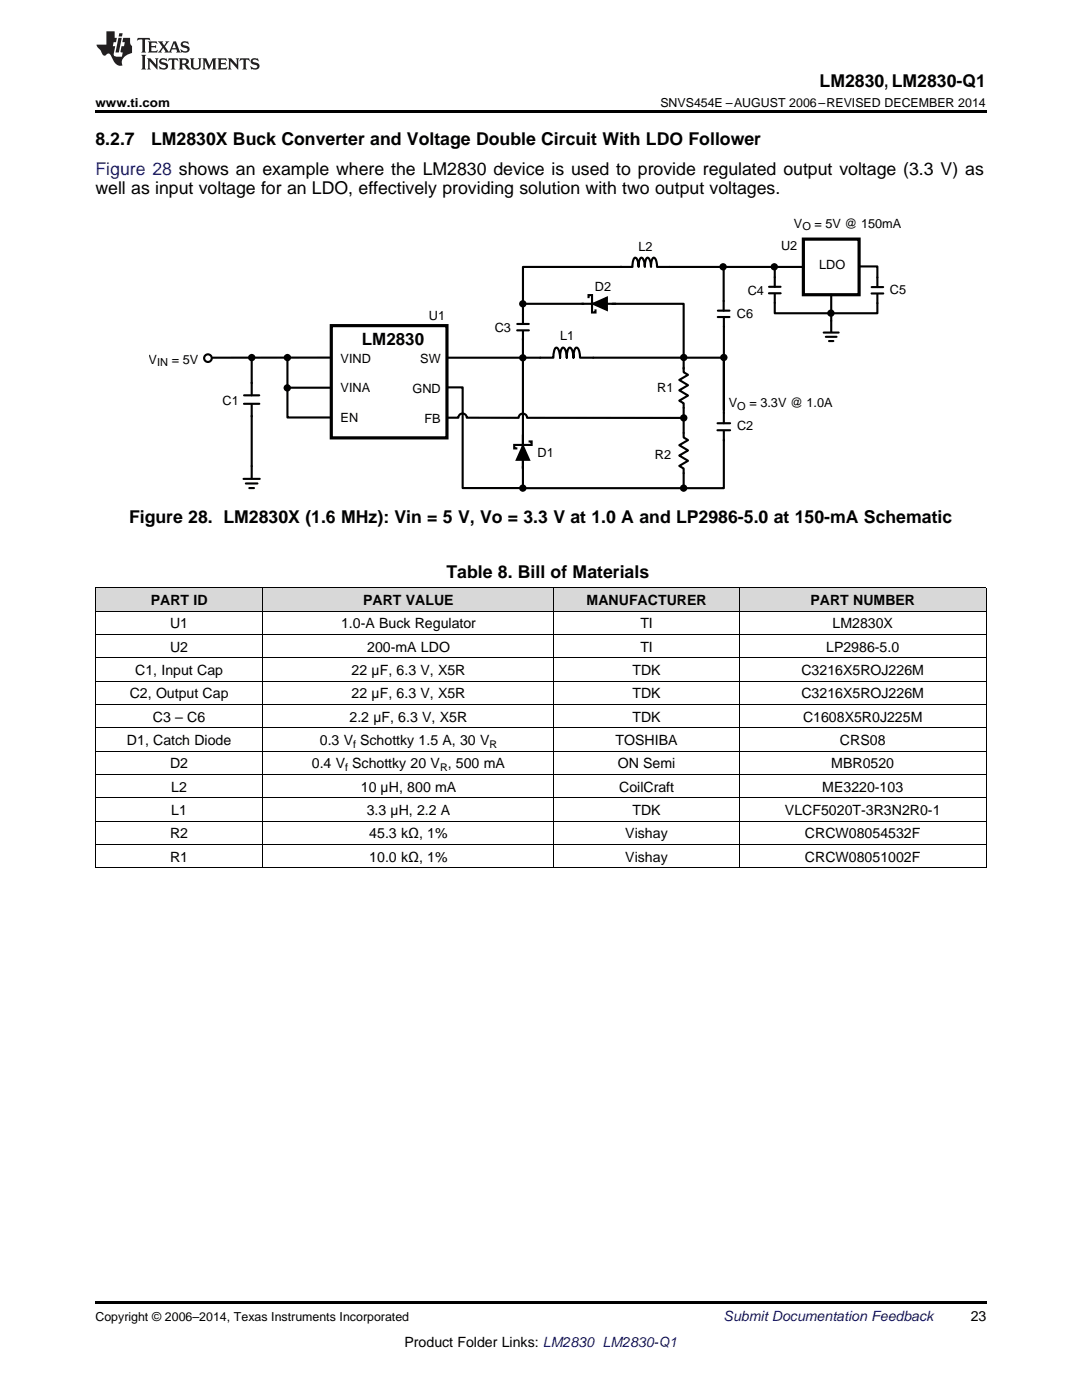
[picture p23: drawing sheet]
<svg xmlns="http://www.w3.org/2000/svg" width="216mm" height="279mm" viewBox="0 0 216 279" stroke-linecap="round" stroke-linejoin="round" font-family="sans-serif">
<defs><g id="words">
<g font-size="3.5">
<text x="163.5" y="17.3">LM2830, LM2830-Q1</text>
<text x="19" y="28.9">8.2.7</text>
<text x="30.1" y="28.9">LM2830X Buck Converter and Voltage Double Circuit With LDO Follower</text>
<text x="19" y="38.8">well as input voltage for an LDO, effectively providing solution with two output voltages.</text>
<text x="25.8" y="104.4">Figure 28. LM2830X (1.6 MHz): Vin = 5 V, Vo = 3.3 V at 1.0 A and LP2986-5.0 at 150-mA Schematic</text>
<text x="89.1" y="115.3">Table 8. Bill of Materials</text>
</g>
<text font-size="3.5" fill="#00f" x="19" y="34.9">Figure 28 shows an example where the LM2830 device is used to provide regulated output voltage (3.3 V) as</text>
<text font-size="3.4" x="72.2" y="68.8">LM2830</text>
<g font-size="2.8">
<text x="30.1" y="120.8">PART ID</text>
<text x="33.9" y="125.4">U1</text>
<text x="68.1" y="125.4">1.0-A Buck Regulator</text>
<text x="72.5" y="120.8">PART VALUE</text>
<text x="117.1" y="120.8">MANUFACTURER</text>
<text x="127.8" y="125.4">TI</text>
<text x="161.7" y="120.8">PART NUMBER</text>
<text x="166.1" y="125.4">LM2830X</text>
<text x="33.9" y="130.1">U2</text>
<text x="73.3" y="130.1">200-mA LDO</text>
<text x="127.8" y="130.1">TI</text>
<text x="164.9" y="130.1">LP2986-5.0</text>
<text x="27" y="134.7">C1, Input Cap</text>
<text x="70.2" y="134.7">22 µF, 6.3 V, X5R</text>
<text x="126.2" y="134.7">TDK</text>
<text x="159.9" y="134.7">C3216X5ROJ226M</text>
<text x="25.9" y="139.4">C2, Output Cap</text>
<text x="70.2" y="139.4">22 µF, 6.3 V, X5R</text>
<text x="126.2" y="139.4">TDK</text>
<text x="159.9" y="139.4">C3216X5ROJ226M</text>
<text x="25.3" y="148.7">D1, Catch Diode</text>
<text x="30.5" y="144">C3 – C6</text>
<text x="63.8" y="148.7">0.3 V Schottky 1.5 A, 30 V</text>
<text x="69.7" y="144">2.2 µF, 6.3 V, X5R</text>
<text x="122.8" y="148.7">TOSHIBA</text>
<text x="126.2" y="144">TDK</text>
<text x="160.2" y="144">C1608X5R0J225M</text>
<text x="167.6" y="148.7">CRS08</text>
<text x="33.9" y="153.4">D2</text>
<text x="62.2" y="153.4">0.4 V Schottky 20 V , 500 mA</text>
<text x="123.3" y="153.4">ON Semi</text>
<text x="165.9" y="153.4">MBR0520</text>
<text x="34.2" y="158">L2</text>
<text x="72" y="158">10 µH, 800 mA</text>
<text x="123.5" y="158">CoilCraft</text>
<text x="164.1" y="158">ME3220-103</text>
<text x="33.9" y="167.3">R2</text>
<text x="34.2" y="162.7">L1</text>
<text x="73.2" y="162.7">3.3 µH, 2.2 A</text>
<text x="73.7" y="167.3">45.3 kΩ, 1%</text>
<text x="124.8" y="167.3">Vishay</text>
<text x="126.2" y="162.7">TDK</text>
<text x="156.6" y="162.7">VLCF5020T-3R3N2R0-1</text>
<text x="160.6" y="167.3">CRCW08054532F</text>
<text x="33.9" y="172">R1</text>
<text x="73.7" y="172">10.0 kΩ, 1%</text>
<text x="124.8" y="172">Vishay</text>
<text x="160.6" y="172">CRCW08051002F</text>
<text x="193.7" y="263.6">23</text>
<text x="80.7" y="268.9">Product Folder Links: LM2830 LM2830-Q1</text>
</g>
<text font-size="2.8" fill="#0000c8" x="144.4" y="263.6">Submit Documentation Feedback</text>
<g font-size="2.5">
<text x="19" y="21.4">www.ti.com</text>
<text x="131.8" y="21.4">SNVS454E –AUGUST 2006–REVISED DECEMBER 2014</text>
<text x="158.4" y="45.5">V</text>
<text x="162.5" y="45.5">= 5V @ 150mA</text>
<text x="127.4" y="50.1">L2</text>
<text x="155.9" y="50">U2</text>
<text x="163.4" y="53.8">LDO</text>
<text x="118.7" y="58.1">D2</text>
<text x="149.2" y="58.8">C4</text>
<text x="177.6" y="58.7">C5</text>
<text x="85.6" y="63.8">U1</text>
<text x="147" y="63.4">C6</text>
<text x="98.7" y="66.2">C3</text>
<text x="111.8" y="67.9">L1</text>
<text x="29.7" y="72.6">V</text>
<text x="34.3" y="72.6">= 5V</text>
<text x="67.9" y="72.4">VIND</text>
<text x="83.9" y="72.4">SW</text>
<text x="44.4" y="80.8">C1</text>
<text x="67.9" y="78.2">VINA</text>
<text x="82.3" y="78.3">GND</text>
<text x="131.1" y="78.3">R1</text>
<text x="145.4" y="81.3">V</text>
<text x="149.5" y="81.3">= 3.3V @ 1.0A</text>
<text x="67.9" y="84.3">EN</text>
<text x="84.7" y="84.5">FB</text>
<text x="147.1" y="85.8">C2</text>
<text x="107.3" y="91.2">D1</text>
<text x="130.7" y="91.6">R2</text>
<text x="19" y="263.6">Copyright © 2006–2014, Texas Instruments Incorporated</text>
</g>
<g font-size="2.2">
<text x="160.1" y="46">O</text>
<text x="31.4" y="73">IN</text>
<text x="147.1" y="81.8">O</text>
</g>
<g font-size="2.1">
<text x="70.4" y="149.3">f</text>
<text x="97.6" y="149.3">R</text>
<text x="68.9" y="153.9">f</text>
<text x="87.8" y="153.9">R</text>
</g>
</g></defs>
<g fill="#d8d8d8">
<path d="M19 117.4h33.5v4.6h-33.5z"/>
<path d="M52.5 117.4h58.1v4.6h-58.1z"/>
<path d="M110.6 117.4h36.9v4.6h-36.9z"/>
<path d="M147.5 117.4h49.3v4.6h-49.3z"/>
</g>
<path d="M19 259.7h177.8v.5h-177.8z" fill="#000"/>
<g fill="none" stroke="#000" stroke-width=".2">
<path d="M19 117.3h177.8M19.1 117.4v55.8M52.4 117.4v55.8M110.5 117.4v55.8M147.5 117.4v55.8M196.8 117.4v55.8M19 135.9h177.8M19 131.3h177.8M19 126.6h177.8M19 122h177.8M19 159.2h177.8M19 154.6h177.8"/>
<path d="M19 149.9h177.8M19 145.3h177.8M19 140.6h177.8M19 173.2h177.8M19 168.5h177.8M19 163.9h177.8"/>
</g>
<g fill="none" stroke="#000" stroke-width=".42">
<path d="M123.7 53.3h2.5l.2-1.3a.44 .44 0 0 1 .4-.6 .44 .44 0 0 1 .4 .6l.2 1.3 .2-1.3a.44 .44 0 0 1 .4-.6 .44 .44 0 0 1 .4 .6l.3 1.3 .1-1.3a.44 .44 0 0 1 .5-.6 .44 .44 0 0 1 .4 .6l.2 1.3 .2-1.3a.44 .44 0 0 1 .4-.6 .44 .44 0 0 1 .4 .6l.2 1.3h29.2M124 53.3h-19.6v7.3M144.4 53.3v8.7M153.4 58.5h2.4M153.5 57.2h2.2M154.6 58.6v3.9h20.5v-3.8M154.6 53.3v3.9M165.9 58.8v7.5M171.4 53.2h3.7v4.1M173.9 58.6h2.3M173.9 57.3h2.3M48.7 78.9h3"/>
<path d="M50.2 71.4v7.5M57.4 76.9v6.4h8.5M57.4 71.4v6h8.5M65.9 71.4h-23.5M89.2 71.4h21.2l.2-1.6a.42 .42 0 0 1 .4-.4 .42 .42 0 0 1 .5 .4l.3 1.6 .2-1.6a.42 .42 0 0 1 .4-.4 .42 .42 0 0 1 .4 .4l.3 1.6 .2-1.6a.42 .42 0 0 1 .4-.4 .42 .42 0 0 1 .4 .4l.3 1.6 .2-1.6a.42 .42 0 0 1 .5-.4 .42 .42 0 0 1 .4 .4l.2 1.6h28.7v13.1M89.2 77.3h3.1v20.1h12M103.2 65.9h2.3M103.2 64.7h2.3M104.4 66.1l-.1 31.3M116.4 60.6h-12v4.1M122.2 60.6h14.2v13M136.4 73.4v.9l.9 .5-1.8 1 1.8 1.1-1.8 1 1.8 1-1.8 1.1 .9 .5v6.8l.9 .5-1.8 1.1 1.8 1-1.8 1 1.8 1.1-1.8 1 .9 .5v3.9"/>
<path d="M143.2 63.3h2.4M143.2 62h2.4M144.4 63.4v18.4M164.4 66.4h2.9M164.8 67.2h2.1M165.4 68.1h.9M48.6 95.6h3.2M48.7 80.6h3M49.1 96.5h2.3M49.7 97.4h1M50.2 80.8v14.6M89.2 83.4h2.3a.84 .84 0 0 1 .8-.9 .84 .84 0 0 1 .8 .9h10.4a.84 .84 0 0 1 .8-.8 .84 .84 0 0 1 .9 .8h31.2"/>
<path d="M143.2 85.9h2.5M143.2 84.5h2.5M144.4 87.8v9.6h-40.1M144.4 86v1.9"/>
</g>
<path d="M160.3 47.7h11.1v11.1h-11.1zM66.1 65h23.1v22.4h-23.1z" fill="none" stroke="#000" stroke-width=".64" stroke-linecap="butt"/>
<g fill="#000">
<circle cx="144.3" cy="53.3" r=".57"/>
<circle cx="154.5" cy="53.3" r=".57"/>
<circle cx="50.2" cy="71.5" r=".4"/>
<circle cx="50.3" cy="71.4" r=".57"/>
<circle cx="57.3" cy="77.4" r=".57"/>
<circle cx="57.4" cy="71.4" r=".56"/>
<circle cx="104.3" cy="60.6" r=".57"/>
<circle cx="104.3" cy="71.4" r=".57"/>
<circle cx="136.5" cy="71.3" r=".57"/>
<circle cx="144.4" cy="71.3" r=".57"/>
<circle cx="144.5" cy="71.4" r=".4"/>
<circle cx="165.8" cy="62.5" r=".57"/>
<circle cx="104.3" cy="97.4" r=".57"/>
<circle cx="136.4" cy="97.4" r=".57"/>
<circle cx="136.5" cy="83.4" r=".57"/>
</g>
<g fill="none" stroke="#000" stroke-width=".33">
<circle cx="144.3" cy="53.3" r=".57"/>
<circle cx="154.5" cy="53.3" r=".57"/>
<circle cx="50.3" cy="71.4" r=".57"/>
<circle cx="57.3" cy="77.4" r=".57"/>
<circle cx="57.4" cy="71.4" r=".56"/>
<circle cx="104.3" cy="60.6" r=".57"/>
<circle cx="104.3" cy="71.4" r=".57"/>
<circle cx="136.5" cy="71.3" r=".57"/>
<circle cx="144.4" cy="71.3" r=".57"/>
<circle cx="165.8" cy="62.5" r=".57"/>
<circle cx="104.3" cy="97.4" r=".57"/>
<circle cx="136.4" cy="97.4" r=".57"/>
<circle cx="136.5" cy="83.4" r=".57"/>
</g>
<g fill="none" stroke="#000" stroke-width=".21">
<circle cx="50.2" cy="71.5" r=".4"/>
<circle cx="144.5" cy="71.4" r=".4"/>
</g>
<circle cx="41.5" cy="71.5" r=".76" fill="#fff"/>
<g fill="none" stroke="#000" stroke-width=".42">
<path d="M117.4 59.5v-.6h.7v3.5h.7v-.7M116 60.6h6.9M118.4 60.6l2.7-1.2v2.4zM104.3 89l1.3 2.8h-2.5zM104.3 86.7v6.9M105.5 88.1h.6v.7h-3.5v.7h.6"/>
<circle cx="41.5" cy="71.5" r=".76"/>
</g>
<path d="M118.4 60.6l2.7-1.2v2.4zM104.3 89l1.3 2.8h-2.5z" fill="#000"/>
<path d="M19 22h177.8v.5h-177.8z" fill="#000"/>
<g fill="#231f20">
<path d="M27.5 7.6l-.1 .5 .4-.2h.6v.1v2.1l-.2 .4h1l-.3-.4v-2.1l.1-.1h.5l.5 .2-.2-.5zM29.5 8.3l.2 .3v1.5l-.2 .4h1.8l.2-.6a1.04 1.04 0 0 1-1.3 .2v-.7h.6l.3 .2v-.6l-.3 .2h-.6v-.6l.8-.1 .4 .3-.2-.5zM31.5 8.3l.9 1.1-.9 1.1h.8l-.2-.2 .5-.7 .4 .7-.2 .2h1.5l-.1-.2 .1-.4h.9l.1 .4-.2 .2h1l-.3-.3-.7-1.9h-.5l-.9 2-.8-1 .9-1h-.8l.1 .3-.3 .5-.4-.6 .2-.2zM34.7 8.6l.4 1h-.7zM36.3 8.4a.63 .63 0 0 0-.2 .7 .63 .63 0 0 0 .6 .4l.6 .2 .1 .2a.75 .75 0 0 1-.7 .4 .75 .75 0 0 1-.6-.5l.1 .7 .1-.1a1.11 1.11 0 0 0 1.5-.6 1.13 1.13 0 0 0-1.2-.8l-.1-.4a1.04 1.04 0 0 1 1.2 .2l-.2-.5-.1 .1-.5-.2zM28.2 10.9l.2 .4v2.2l-.2 .4h1l-.3-.4v-2.2l.3-.4zM29.3 11.6l.3 .4v1.5l-.3 .4h.8l-.2-.4v-1.3l1.5 1.7v-1.9l.2-.4h-.7l.2 .4v.9l-1.1-1.3zM32 11.8a.62 .62 0 0 0-.2 .7 .62 .62 0 0 0 .6 .4l.6 .1 .1 .3a.76 .76 0 0 1-.7 .3 .76 .76 0 0 1-.6-.4l.1 .7 .1-.1a1.11 1.11 0 0 0 1.5-.6 1.13 1.13 0 0 0-1.2-.8l-.1-.4a1.04 1.04 0 0 1 1.2 .2l-.2-.6-.1 .1-.5-.1zM33.7 11.6l-.2 .6a.61 .61 0 0 1 .8-.3v1.6l-.2 .4h.9l-.2-.4v-1.6a.63 .63 0 0 1 .8 .3l-.2-.6zM35.6 11.6l.3 .4v1.5l-.3 .4h1l-.2-.2v-.8l.5 .2a.76 .76 0 0 0 1.2 .7l-1-1a.58 .58 0 0 0 .6-.5 .58 .58 0 0 0-.5-.6zM36.4 11.9h.1a.45 .45 0 0 1 .5 .1 .45 .45 0 0 1 .1 .5l-.7 .2zM37.9 11.6l.2 .2a2.17 2.17 0 0 0 .3 1.9 .99 .99 0 0 0 1.6-.6v-1.1l.2-.4h-.7l.2 .2a1.92 1.92 0 0 1-.2 1.8 .6 .6 0 0 1-.9-.5v-1.1l.2-.4zM40.4 11.6l.2 .4v1.5l-.2 .4h.7l-.2-.4v-1.4l.8 1.8 .8-1.8v1.4l-.2 .4h.9l-.2-.4v-1.5l.2-.4h-.8l-.6 1.5-.6-1.5zM43.4 11.6l.2 .4v1.5l-.2 .4h1.8l.2-.6a1.04 1.04 0 0 1-1.3 .1v-.6h.5l.4 .2v-.6l-.4 .2h-.5v-.7h.8l.3 .3-.1-.6zM45.5 11.6l.2 .4v1.5l-.2 .4h.7l-.2-.4v-1.3l1.5 1.7v-1.9l.2-.4h-.7l.2 .4v.9l-1.1-1.3zM47.9 11.6l-.1 .6a.61 .61 0 0 1 .8-.3v1.6l-.3 .4h1l-.3-.4 .1-1.6a.63 .63 0 0 1 .7 .3l-.1-.6zM50.2 11.8a.62 .62 0 0 0-.2 .7 .62 .62 0 0 0 .6 .4l.6 .1 .2 .3a.76 .76 0 0 1-.8 .3 .76 .76 0 0 1-.6-.4l.1 .7 .2-.1a1.11 1.11 0 0 0 1.5-.6 1.13 1.13 0 0 0-1.3-.8l-.1-.4a1.04 1.04 0 0 1 1.2 .2l-.1-.6-.2 .1-.5-.1z"/>
<path d="M21.2 6.3v2.6h-1.9l.1 .4 .7 .9a.91 .91 0 0 0 1 .8 .56 .56 0 0 1 .5-.3 .56 .56 0 0 1 .5 .3l.4 .8a1.53 1.53 0 0 0 1.9 1.2 1.54 1.54 0 0 1 1-2.1l.9-.3v-1.4a1.52 1.52 0 0 1-.3-1.6h-1.4l-.2 .8h.5l-.2 .8h-.4l-.2 1v.2l.4 .1-.2 .8a1.93 1.93 0 0 1-1.6-.3l.3-1.8h-.5l.2-.8h.4l.2-.8h-.4v-1.3zM23.6 7.6l-.6 2.9h.7l.6-2.9zM23.8 6.6l-.1 .7h.6l.2-.7z"/>
</g>
<use href="#words"/>
</svg>
